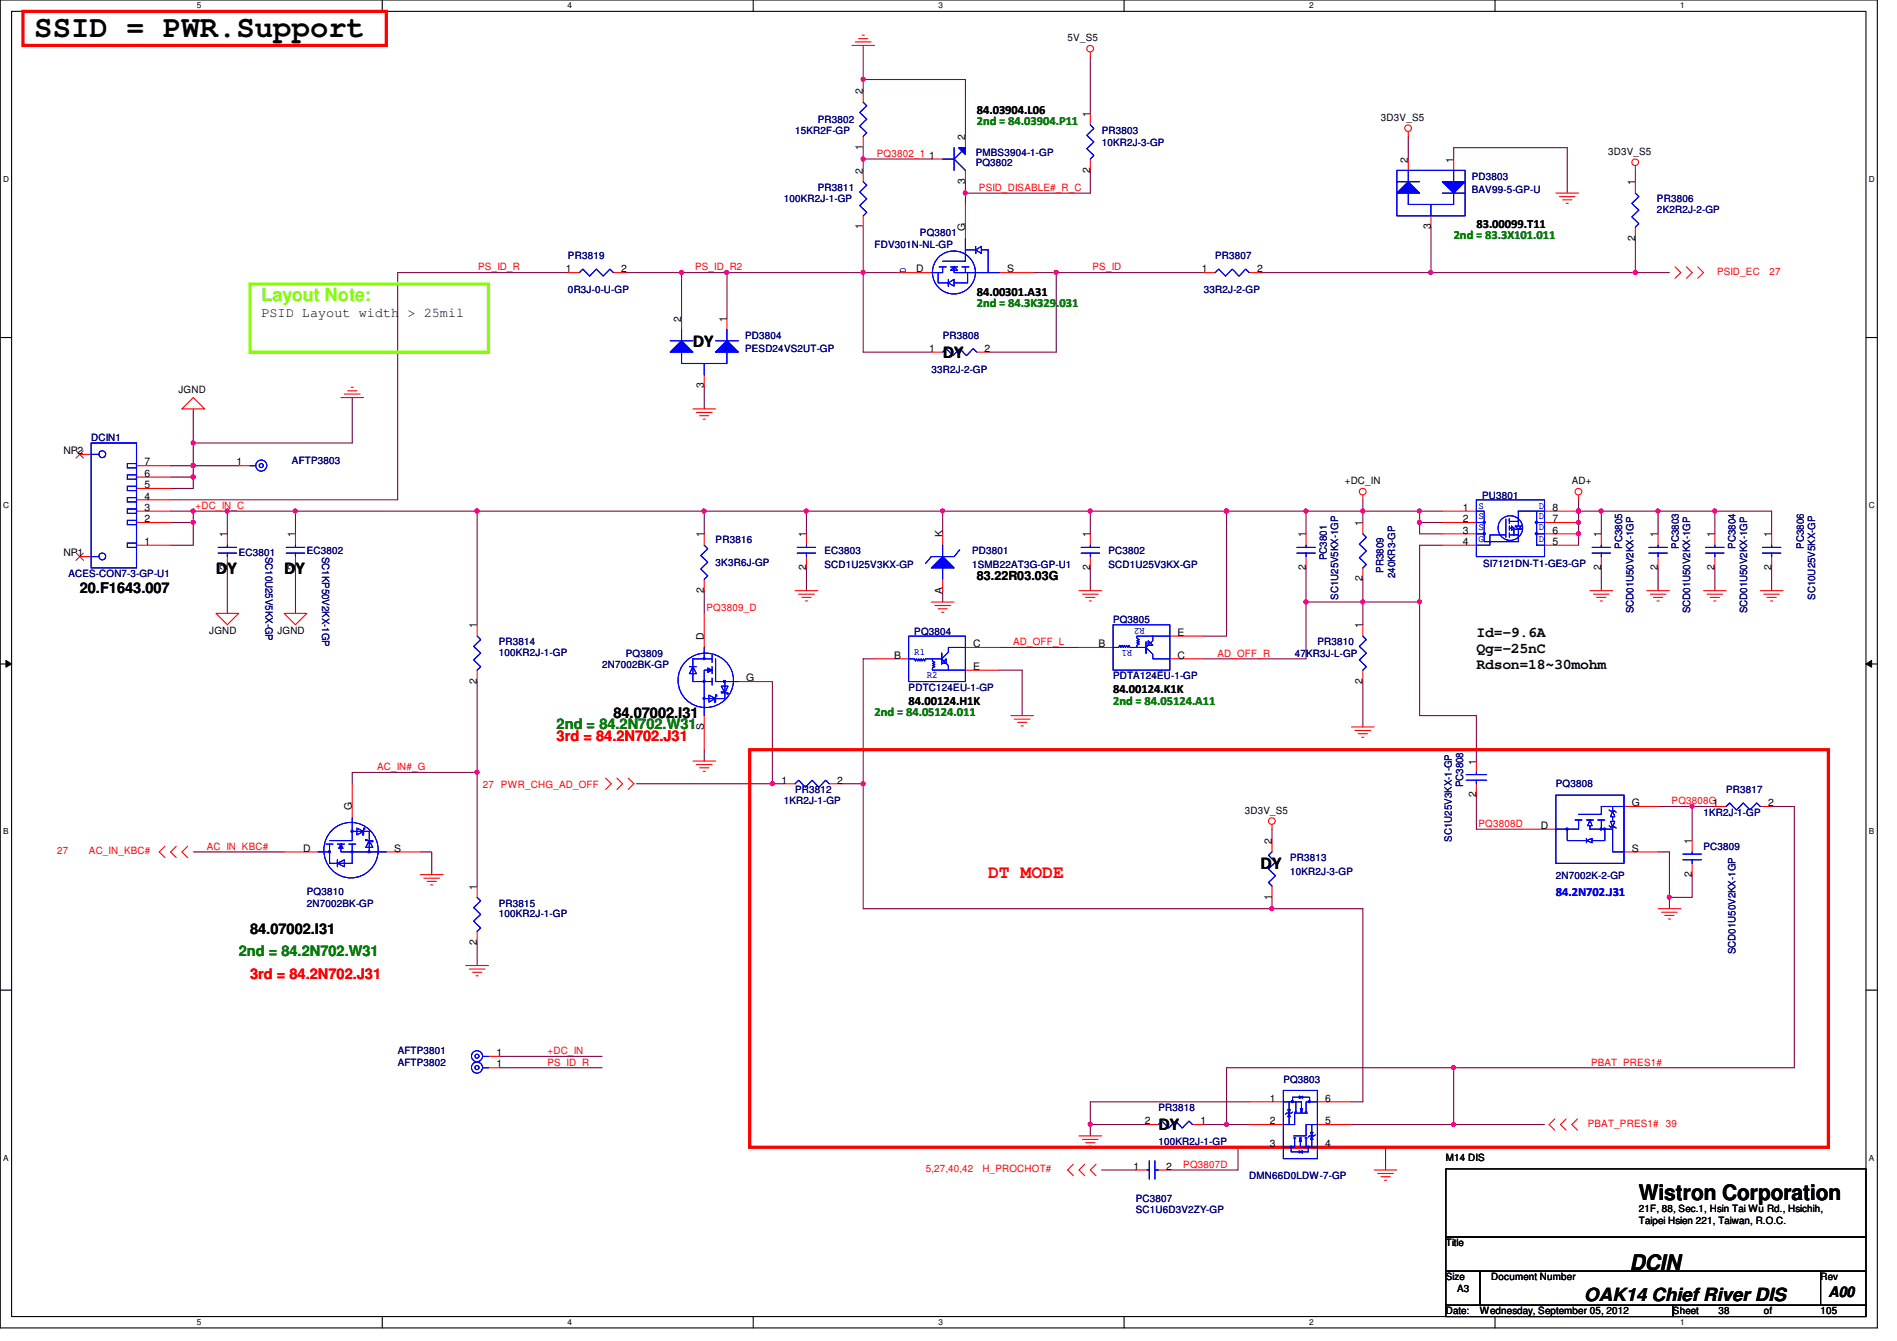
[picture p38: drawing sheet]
<svg xmlns="http://www.w3.org/2000/svg" width="297mm" height="210mm" viewBox="0 0 297 210" stroke-linecap="round" stroke-linejoin="round" font-family="sans-serif">
<defs><g id="words">
<text font-size="4.8" x="5.4" y="5.8">SSID = PWR.Support</text>
<g font-size="3.3">
<text x="256.6" y="187.9">Wistron Corporation</text>
<text x="255.2" y="198.8">DCIN</text>
</g>
<text font-size="2.8" fill="#80ff00" x="40.9" y="47.1">Layout Note:</text>
<g font-size="2.8">
<text x="108.5" y="54.3">DY</text>
<text x="147.6" y="56">DY</text>
<text x="33.8" y="89.8">DY</text>
<text x="44.5" y="89.8">DY</text>
<text x="197.4" y="136.1">DY</text>
<text x="181.4" y="177">DY</text>
<text x="248.1" y="203.7">OAK14 Chief River DIS</text>
</g>
<text font-size="2.8" fill="#f00" x="154.7" y="137.5">DT MODE</text>
<g font-size="2.3">
<text x="12.5" y="92.8">20.F1643.007</text>
<text x="231.2" y="99.7">Id=-9.6A</text>
<text x="231.2" y="102.2">Qg=-25nC</text>
<text x="231.2" y="104.7">Rdson=18~30mohm</text>
<text x="96.1" y="112.4">84.07002.I31</text>
<text x="39.2" y="146.1">84.07002.I31</text>
<text x="286.3" y="203">A00</text>
</g>
<g font-size="2.3" fill="#008000">
<text x="87.2" y="114.1">2nd = 84.2N702.W31</text>
<text x="37.4" y="149.7">2nd = 84.2N702.W31</text>
</g>
<g font-size="2.3" fill="#f00">
<text x="87.2" y="115.9">3rd = 84.2N702.J31</text>
<text x="39.2" y="153.2">3rd = 84.2N702.J31</text>
</g>
<text font-size="2.1" x="40.9" y="49.7">PSID Layout width &gt; 25mil</text>
<g font-size="1.9">
<text x="152.9" y="17.9">84.03904.L06</text>
<text x="231.2" y="35.6">83.00099.T11</text>
<text x="152.9" y="46.3">84.00301.A31</text>
<text x="152.9" y="90.7">83.22R03.03G</text>
<text x="142.3" y="110.3">84.00124.H1K</text>
<text x="174.3" y="108.5">84.00124.K1K</text>
</g>
<g font-size="1.9" fill="#008000">
<text x="152.9" y="19.6">2nd = 84.03904.P11</text>
<text x="227.6" y="37.4">2nd = 83.3X101.011</text>
<text x="152.9" y="48.1">2nd = 84.3K329.031</text>
<text x="136.9" y="112.1">2nd = 84.05124.011</text>
<text x="174.3" y="110.3">2nd = 84.05124.A11</text>
</g>
<text font-size="1.9" fill="#00f" x="243.6" y="140.2">84.2N702.J31</text>
<g font-size="1.6">
<text x="167.2" y="6.4">5V_S5</text>
<text x="135.1" y="14.8" transform="rotate(-90 135.1 14.8)">2</text>
<text x="135.1" y="23.5" transform="rotate(-90 135.1 23.5)">1</text>
<text x="151.1" y="21.9" transform="rotate(-90 151.1 21.9)">2</text>
<text x="170.7" y="18.3" transform="rotate(-90 170.7 18.3)">1</text>
<text x="216.2" y="18.9">3D3V_S5</text>
<text x="135.1" y="27.2" transform="rotate(-90 135.1 27.2)">2</text>
<text x="145.5" y="24.8">1</text>
<text x="151.1" y="28.8" transform="rotate(-90 151.1 28.8)">3</text>
<text x="170.7" y="27" transform="rotate(-90 170.7 27)">2</text>
<text x="220.5" y="25.4" transform="rotate(-90 220.5 25.4)">2</text>
<text x="227.6" y="25.4" transform="rotate(-90 227.6 25.4)">1</text>
<text x="251.8" y="24.2">3D3V_S5</text>
<text x="256" y="29" transform="rotate(-90 256 29)">1</text>
<text x="135.1" y="35.9" transform="rotate(-90 135.1 35.9)">1</text>
<text x="224" y="35.9" transform="rotate(-90 224 35.9)">3</text>
<text x="151.1" y="36.1" transform="rotate(-90 151.1 36.1)">G</text>
<text x="256" y="37.7" transform="rotate(-90 256 37.7)">2</text>
<text x="88.6" y="42.6">1</text>
<text x="97.3" y="42.6">2</text>
<text x="143.5" y="42.6">D</text>
<text x="157.7" y="42.6">S</text>
<text x="188.2" y="42.6">1</text>
<text x="196.8" y="42.6">2</text>
<text x="106.7" y="50.3" transform="rotate(-90 106.7 50.3)">2</text>
<text x="113.8" y="50.3" transform="rotate(-90 113.8 50.3)">1</text>
<text x="145.5" y="55.1">1</text>
<text x="154.2" y="55.1">2</text>
<text x="27.9" y="61.6">JGND</text>
<text x="110.2" y="60.8" transform="rotate(-90 110.2 60.8)">3</text>
<text x="9.9" y="71.1">NP2</text>
<text x="22.6" y="76.4">5</text>
<text x="22.6" y="74.6">6</text>
<text x="22.6" y="72.9">7</text>
<text x="37" y="72.9">1</text>
<text x="210.6" y="75.8">+DC_IN</text>
<text x="246.1" y="75.8">AD+</text>
<text x="22.6" y="81.7">2</text>
<text x="22.6" y="80">3</text>
<text x="22.6" y="78.2">4</text>
<text x="213.4" y="82.3" transform="rotate(-90 213.4 82.3)">1</text>
<text x="229.1" y="80">1</text>
<text x="229.1" y="81.7">2</text>
<text x="229.1" y="83.5">3</text>
<text x="243.1" y="83.5">6</text>
<text x="243.1" y="81.7">7</text>
<text x="243.1" y="80">8</text>
<text x="9.9" y="87.1">NP1</text>
<text x="22.6" y="85.3">1</text>
<text x="35.6" y="89.2" transform="rotate(-90 35.6 89.2)">2</text>
<text x="35.6" y="84.1" transform="rotate(-90 35.6 84.1)">1</text>
<text x="46.2" y="89.2" transform="rotate(-90 46.2 89.2)">2</text>
<text x="46.2" y="84.1" transform="rotate(-90 46.2 84.1)">1</text>
<text x="110.2" y="84.1" transform="rotate(-90 110.2 84.1)">1</text>
<text x="126.2" y="89.2" transform="rotate(-90 126.2 89.2)">2</text>
<text x="126.2" y="84.1" transform="rotate(-90 126.2 84.1)">1</text>
<text x="147.6" y="84.1" transform="rotate(-90 147.6 84.1)">K</text>
<text x="170.7" y="89.2" transform="rotate(-90 170.7 89.2)">2</text>
<text x="170.7" y="84.1" transform="rotate(-90 170.7 84.1)">1</text>
<text x="204.5" y="89.2" transform="rotate(-90 204.5 89.2)">2</text>
<text x="204.5" y="84.1" transform="rotate(-90 204.5 84.1)">1</text>
<text x="229.1" y="85.3">4</text>
<text x="243.1" y="85.3">5</text>
<text x="250.7" y="89.2" transform="rotate(-90 250.7 89.2)">2</text>
<text x="250.7" y="84.1" transform="rotate(-90 250.7 84.1)">1</text>
<text x="259.6" y="89.2" transform="rotate(-90 259.6 89.2)">2</text>
<text x="259.6" y="84.1" transform="rotate(-90 259.6 84.1)">1</text>
<text x="268.5" y="89.2" transform="rotate(-90 268.5 89.2)">2</text>
<text x="268.5" y="84.1" transform="rotate(-90 268.5 84.1)">1</text>
<text x="277.4" y="89.2" transform="rotate(-90 277.4 89.2)">2</text>
<text x="277.4" y="84.1" transform="rotate(-90 277.4 84.1)">1</text>
<text x="110.2" y="92.8" transform="rotate(-90 110.2 92.8)">2</text>
<text x="147.6" y="93" transform="rotate(-90 147.6 93)">A</text>
<text x="213.4" y="91" transform="rotate(-90 213.4 91)">2</text>
<text x="32.8" y="99.2">JGND</text>
<text x="43.4" y="99.2">JGND</text>
<text x="74.7" y="98.3" transform="rotate(-90 74.7 98.3)">1</text>
<text x="110.2" y="100.1" transform="rotate(-90 110.2 100.1)">D</text>
<text x="152.4" y="101.3">C</text>
<text x="172" y="101.3">B</text>
<text x="184.4" y="99.5">E</text>
<text x="213.4" y="98.3" transform="rotate(-90 213.4 98.3)">1</text>
<text x="74.7" y="107" transform="rotate(-90 74.7 107)">2</text>
<text x="116.8" y="106.6">G</text>
<text x="140" y="103.1">B</text>
<text x="152.4" y="104.9">E</text>
<text x="184.4" y="103.1">C</text>
<text x="213.4" y="107" transform="rotate(-90 213.4 107)">2</text>
<text x="110.2" y="114.3" transform="rotate(-90 110.2 114.3)">S</text>
<text x="231.1" y="119.7" transform="rotate(-90 231.1 119.7)">1</text>
<text x="122.4" y="122.6">1</text>
<text x="131.1" y="122.6">2</text>
<text x="231.1" y="124.8" transform="rotate(-90 231.1 124.8)">2</text>
<text x="55.1" y="126.8" transform="rotate(-90 55.1 126.8)">G</text>
<text x="194.9" y="127.3">3D3V_S5</text>
<text x="241.3" y="129.8">D</text>
<text x="255.5" y="126.2">G</text>
<text x="276.9" y="126.2">2</text>
<text x="47.5" y="133.3">D</text>
<text x="61.7" y="133.3">S</text>
<text x="199.1" y="132.1" transform="rotate(-90 199.1 132.1)">2</text>
<text x="255.5" y="133.3">S</text>
<text x="264.9" y="137.2" transform="rotate(-90 264.9 137.2)">2</text>
<text x="264.9" y="132.1" transform="rotate(-90 264.9 132.1)">1</text>
<text x="74.7" y="139.2" transform="rotate(-90 74.7 139.2)">1</text>
<text x="199.1" y="140.8" transform="rotate(-90 199.1 140.8)">1</text>
<text x="74.7" y="147.9" transform="rotate(-90 74.7 147.9)">2</text>
<text x="77.7" y="165.3">1</text>
<text x="77.7" y="167.1">1</text>
<text x="198.8" y="172.4">1</text>
<text x="207.5" y="172.4">6</text>
<text x="179.3" y="176">2</text>
<text x="188" y="176">1</text>
<text x="198.8" y="176">2</text>
<text x="198.8" y="179.5">3</text>
<text x="207.5" y="179.5">4</text>
<text x="207.5" y="176">5</text>
<text x="177.5" y="183.1">1</text>
<text x="182.6" y="183.1">2</text>
<text x="226.4" y="181.7">M14 DIS</text>
<text x="256.6" y="189.7">21F, 88, Sec.1, Hsin Tai Wu Rd., Hsichih,</text>
<text x="256.6" y="191.6">Taipei Hsien 221, Taiwan, R.O.C.</text>
<text x="226.4" y="195.1">Title</text>
<text x="226.4" y="200.4">Size</text>
<text x="228.2" y="202.2">A3</text>
<text x="233.5" y="200.4">Document Number</text>
<text x="285.1" y="200.4">Rev</text>
<text x="226.4" y="205.7">Date:</text>
<text x="231.7" y="205.7">Wednesday, September 05, 2012</text>
<text x="262" y="205.7">Sheet</text>
<text x="269.1" y="205.7">38</text>
<text x="276.2" y="205.7">of</text>
<text x="285.1" y="205.7">105</text>
</g>
<g font-size="1.6" fill="#000080">
<text x="124.5" y="21">15KR2F-GP</text>
<text x="128.1" y="19.2">PR3802</text>
<text x="172.5" y="21">PR3803</text>
<text x="172.5" y="22.8">10KR2J-3-GP</text>
<text x="128.1" y="29.9">PR3811</text>
<text x="152.8" y="26">PQ3802</text>
<text x="152.8" y="24.4">PMBS3904-1-GP</text>
<text x="230.5" y="28.1">PD3803</text>
<text x="122.7" y="31.7">100KR2J-1-GP</text>
<text x="230.5" y="30.2">BAV99-5-GP-U</text>
<text x="259.5" y="31.7">PR3806</text>
<text x="259.5" y="33.3">2K2R2J-2-GP</text>
<text x="88.9" y="40.6">PR3819</text>
<text x="136.9" y="38.8">FDV301N-NL-GP</text>
<text x="144.1" y="37">PQ3801</text>
<text x="190.3" y="40.6">PR3807</text>
<text x="88.9" y="45.9">0R3J-0-U-GP</text>
<text x="188.5" y="45.9">33R2J-2-GP</text>
<text x="116.7" y="53">PD3804</text>
<text x="147.6" y="53">PR3808</text>
<text x="116.7" y="55.1">PESD24VS2UT-GP</text>
<text x="145.8" y="58.3">33R2J-2-GP</text>
<text x="14.3" y="69">DCIN1</text>
<text x="45.7" y="72.6">AFTP3803</text>
<text x="232.1" y="78.1">PU3801</text>
<text x="37.4" y="87">EC3801</text>
<text x="41.6" y="87.1" transform="rotate(90 41.6 87.1)">SC10U25V5KX-GP</text>
<text x="48" y="86.8">EC3802</text>
<text x="50.5" y="87.1" transform="rotate(90 50.5 87.1)">SC1KP50V2KX-1GP</text>
<text x="112.1" y="85">PR3816</text>
<text x="112.1" y="88.6">3K3R6J-GP</text>
<text x="129.1" y="86.8">EC3803</text>
<text x="129.1" y="88.9">SCD1U25V3KX-GP</text>
<text x="152.2" y="86.8">PD3801</text>
<text x="152.2" y="88.9">1SMB22AT3G-GP-U1</text>
<text x="173.6" y="86.8">PC3802</text>
<text x="173.6" y="88.9">SCD1U25V3KX-GP</text>
<text x="207.8" y="87.7" transform="rotate(-90 207.8 87.7)">PC3801</text>
<text x="216.7" y="89.6" transform="rotate(-90 216.7 89.6)">PR3809</text>
<text x="232.2" y="88.7">SI7121DN-T1-GE3-GP</text>
<text x="254" y="85.9" transform="rotate(-90 254 85.9)">PC3805</text>
<text x="262.9" y="85.9" transform="rotate(-90 262.9 85.9)">PC3803</text>
<text x="271.8" y="85.9" transform="rotate(-90 271.8 85.9)">PC3804</text>
<text x="282.4" y="85.9" transform="rotate(-90 282.4 85.9)">PC3806</text>
<text x="10.7" y="90.3">ACES-CON7-3-GP-U1</text>
<text x="209.5" y="93.9" transform="rotate(-90 209.5 93.9)">SC1U25V5KX-1GP</text>
<text x="218.4" y="90.5" transform="rotate(-90 218.4 90.5)">240KR3-GP</text>
<text x="284.2" y="93.9" transform="rotate(-90 284.2 93.9)">SC10U25V5KX-GP</text>
<text x="78.1" y="101">PR3814</text>
<text x="143.2" y="99.4">PQ3804</text>
<text x="174.3" y="97.5">PQ3805</text>
<text x="206.3" y="101">PR3810</text>
<text x="255.8" y="96" transform="rotate(-90 255.8 96)">SCD01U50V2KX-1GP</text>
<text x="264.7" y="96" transform="rotate(-90 264.7 96)">SCD01U50V2KX-1GP</text>
<text x="273.6" y="96" transform="rotate(-90 273.6 96)">SCD01U50V2KX-1GP</text>
<text x="78.1" y="102.6">100KR2J-1-GP</text>
<text x="94.3" y="104.6">2N7002BK-GP</text>
<text x="98" y="102.8">PQ3809</text>
<text x="174.3" y="106.3">PDTA124EU-1-GP</text>
<text x="202.7" y="102.8">47KR3J-L-GP</text>
<text x="142.3" y="108.1">PDTC124EU-1-GP</text>
<text x="122.7" y="125.9">1KR2J-1-GP</text>
<text x="124.5" y="124.1">PR3812</text>
<text x="229.1" y="123.2" transform="rotate(-90 229.1 123.2)">PC3808</text>
<text x="243.6" y="123.2">PQ3808</text>
<text x="270.3" y="124.1">PR3817</text>
<text x="227.3" y="131.7" transform="rotate(-90 227.3 131.7)">SC1U25V3KX-1-GP</text>
<text x="266.7" y="127.7">1KR2J-1-GP</text>
<text x="202" y="134.8">PR3813</text>
<text x="202" y="136.9">10KR2J-3-GP</text>
<text x="243.6" y="137.6">2N7002K-2-GP</text>
<text x="266.7" y="133">PC3809</text>
<text x="48" y="140.1">PQ3810</text>
<text x="48" y="141.9">2N7002BK-GP</text>
<text x="78.1" y="141.9">PR3815</text>
<text x="78.1" y="143.5">100KR2J-1-GP</text>
<text x="271.8" y="149.4" transform="rotate(-90 271.8 149.4)">SCD01U50V2KX-1GP</text>
<text x="62.3" y="165">AFTP3801</text>
<text x="62.3" y="166.8">AFTP3802</text>
<text x="181.4" y="173.9">PR3818</text>
<text x="201" y="169.5">PQ3803</text>
<text x="181.4" y="179.2">100KR2J-1-GP</text>
<text x="195.6" y="184.6">DMN66D0LDW-7-GP</text>
<text x="177.8" y="188.1">PC3807</text>
<text x="177.8" y="189.9">SC1U6D3V2ZY-GP</text>
</g>
<g font-size="1.6" fill="#f00">
<text x="137.3" y="24.6">PQ3802_1</text>
<text x="153.3" y="29.9">PSID_DISABLE#_R_C</text>
<text x="74.9" y="42.3">PS_ID_R</text>
<text x="108.8" y="42.3">PS_ID_R2</text>
<text x="171.1" y="42.3">PS_ID</text>
<text x="268.9" y="43.1">PSID_EC</text>
<text x="277.1" y="43.1">27</text>
<text x="30.6" y="79.7">+DC_IN_C</text>
<text x="110.6" y="95.7">PQ3809_D</text>
<text x="158.6" y="101">AD_OFF_L</text>
<text x="190.6" y="102.8">AD_OFF_R</text>
<text x="59.1" y="120.6">AC_IN#_G</text>
<text x="75.6" y="123.4">27 PWR_CHG_AD_OFF</text>
<text x="261.7" y="125.9">PQ3808G1</text>
<text x="231.5" y="129.5">PQ3808D</text>
<text x="8.9" y="133.7">27</text>
<text x="13.9" y="133.7">AC_IN_KBC#</text>
<text x="32.4" y="133">AC_IN_KBC#</text>
<text x="85.7" y="166.8">PS_ID_R</text>
<text x="85.7" y="165">+DC_IN</text>
<text x="249.1" y="166.8">PBAT_PRES1#</text>
<text x="248.6" y="176.4">PBAT_PRES1#</text>
<text x="260.9" y="176.4">39</text>
<text x="144.9" y="183.5">5,27,40,42</text>
<text x="153.8" y="183.5">H_PROCHOT#</text>
<text x="185.3" y="182.8">PQ3807D</text>
</g>
<g font-size="1.6" fill="#00f">
<text x="141.9" y="42.7" transform="rotate(-90 141.9 42.7)">D</text>
<text x="231.5" y="79.6">S</text>
<text x="231.5" y="81.2">S</text>
<text x="231.5" y="83">S</text>
<text x="241" y="83">D</text>
<text x="241" y="81.2">D</text>
<text x="241" y="79.6">D</text>
<text x="231.5" y="84.8">G</text>
<text x="241" y="84.8">D</text>
<text x="177.3" y="101.8" transform="rotate(180 177.3 101.8)">R1</text>
<text x="179.3" y="98.3" transform="rotate(180 179.3 98.3)">R2</text>
<text x="143.2" y="102.6">R1</text>
<text x="145.1" y="106.1">R2</text>
</g>
<g font-size="1.3">
<text x="30.8" y="1.3">5</text>
<text x="88.9" y="1.3">4</text>
<text x="146.9" y="1.3">3</text>
<text x="205" y="1.3">2</text>
<text x="263.1" y="1.3">1</text>
<text x=".5" y="28.4">D</text>
<text x="292.6" y="28.4">D</text>
<text x=".5" y="79.5">C</text>
<text x="292.6" y="79.5">C</text>
<text x=".5" y="130.6">B</text>
<text x="292.6" y="130.6">B</text>
<text x=".5" y="181.7">A</text>
<text x="292.6" y="181.7">A</text>
<text x="30.8" y="207.4">5</text>
<text x="88.9" y="207.4">4</text>
<text x="146.9" y="207.4">3</text>
<text x="205" y="207.4">2</text>
<text x="263.1" y="207.4">1</text>
</g>
</g></defs>
<path d="M0 0h294v207.9h-294zM1.8 1.8h290.4v204.3h-290.4z" fill="none" stroke="#000" stroke-width=".17"/>
<g fill="#fff">
<path d="M30.8 .2h.7v1.4h-.7z"/>
<path d="M30.8 206.2h.7v1.4h-.7z"/>
</g>
<path d="M59.9 0v1.8M59.9 206.1v1.8" fill="none" stroke="#000" stroke-width=".17"/>
<g fill="#fff">
<path d="M88.9 .2h.6v1.4h-.6z"/>
<path d="M88.9 206.2h.6v1.4h-.6z"/>
</g>
<path d="M117.9 0v1.8M117.9 206.1v1.8" fill="none" stroke="#000" stroke-width=".17"/>
<g fill="#fff">
<path d="M146.9 .2h.7v1.4h-.7z"/>
<path d="M146.9 206.2h.7v1.4h-.7z"/>
</g>
<path d="M176 0v1.8M176 206.1v1.8" fill="none" stroke="#000" stroke-width=".17"/>
<g fill="#fff">
<path d="M205 .2h.7v1.4h-.7z"/>
<path d="M205 206.2h.7v1.4h-.7z"/>
</g>
<path d="M234.1 0v1.8M234.1 206.1v1.8" fill="none" stroke="#000" stroke-width=".17"/>
<g fill="#fff">
<path d="M263.1 .2h.7v1.4h-.7z"/>
<path d="M263.1 206.2h.7v1.4h-.7z"/>
<path d="M.5 27.3h.9v1.4h-.9z"/>
<path d="M292.6 27.3h.9v1.4h-.9z"/>
<path d="M.5 78.4h.9v1.4h-.9z"/>
<path d="M292.6 78.4h.9v1.4h-.9z"/>
</g>
<path d="M0 52.8h1.8M292.2 52.8h1.8" fill="none" stroke="#000" stroke-width=".17"/>
<g fill="#fff">
<path d="M.5 129.5h.8v1.4h-.8z"/>
<path d="M292.6 129.5h.9v1.4h-.9z"/>
</g>
<path d="M0 103.9h1.8M292.2 103.9h1.8" fill="none" stroke="#000" stroke-width=".17"/>
<path d="M.9 103.4l.9 .5-.9 .5zM292.2 103.9l.9-.5v1z" fill="#000"/>
<path d="M.9 103.4l.9 .5-.9 .5zM292.2 103.9l.9-.5v1z" fill="none" stroke="#000" stroke-width=".16"/>
<g fill="#fff">
<path d="M.5 180.5h.8v1.4h-.8z"/>
<path d="M292.6 180.5h.9v1.4h-.9z"/>
</g>
<path d="M0 155h1.8M292.2 155h1.8" fill="none" stroke="#000" stroke-width=".17"/>
<path d="M170.7 8.9v8.9M170.7 30.2h-19.5v1.8M62.3 42.7h26.6M277.4 80v3.6M277.4 88.9v3.6" fill="none" stroke="#800040" stroke-width=".17"/>
<circle cx="151.1" cy="30.2" r=".32" fill="#f0f"/>
<circle cx="151.1" cy="30.2" r=".32" fill="none" stroke="#f0f" stroke-width=".17"/>
<path d="M135.2 7.1v5.3M135.2 12.4v1.8M135.2 12.4h16v8.9M135.2 24.9v1.8M135.2 35.6v7.1h5.3M224.1 35.6v7.1h-26.7M256.1 37.3v5.4M256.1 26.7v1.7M135.2 55.1h10.6" fill="none" stroke="#800040" stroke-width=".17"/>
<circle cx="135.1" cy="12.4" r=".32" fill="#f0f"/>
<circle cx="135.1" cy="12.4" r=".32" fill="none" stroke="#f0f" stroke-width=".17"/>
<path d="M135.2 24.9h10.6M154.7 55.1h10.7M161.8 42.7h26.7" fill="none" stroke="#800040" stroke-width=".17"/>
<circle cx="135.1" cy="24.9" r=".32" fill="#f0f"/>
<circle cx="135.1" cy="24.9" r=".32" fill="none" stroke="#f0f" stroke-width=".17"/>
<path d="M170.7 26.7v3.5M165.4 42.7v12.4" fill="none" stroke="#800040" stroke-width=".17"/>
<circle cx="165.4" cy="42.6" r=".32" fill="#f0f"/>
<circle cx="165.4" cy="42.6" r=".32" fill="none" stroke="#f0f" stroke-width=".17"/>
<path d="M224.1 42.7h32" fill="none" stroke="#800040" stroke-width=".17"/>
<circle cx="224" cy="42.6" r=".32" fill="#f0f"/>
<circle cx="224" cy="42.6" r=".32" fill="none" stroke="#f0f" stroke-width=".17"/>
<path d="M256.1 42.7h5.3" fill="none" stroke="#800040" stroke-width=".17"/>
<circle cx="256" cy="42.6" r=".32" fill="#f0f"/>
<circle cx="256" cy="42.6" r=".32" fill="none" stroke="#f0f" stroke-width=".17"/>
<path d="M135.2 23.1v1.8M170.7 80h21.4" fill="none" stroke="#800040" stroke-width=".17"/>
<circle cx="170.7" cy="80" r=".32" fill="#f0f"/>
<circle cx="170.7" cy="80" r=".32" fill="none" stroke="#f0f" stroke-width=".17"/>
<path d="M259.6 80h8.9" fill="none" stroke="#800040" stroke-width=".17"/>
<circle cx="259.6" cy="80" r=".32" fill="#f0f"/>
<circle cx="259.6" cy="80" r=".32" fill="none" stroke="#f0f" stroke-width=".17"/>
<path d="M204.5 88.9v5.3h8.9M213.4 90.7v3.5M213.4 94.2v3.6M247.2 81.8v1.8M259.6 80v3.6M259.6 88.9v3.6M268.5 80v3.6M268.5 88.9v3.6" fill="none" stroke="#800040" stroke-width=".17"/>
<circle cx="247.2" cy="81.8" r=".32" fill="#f0f"/>
<circle cx="247.2" cy="81.8" r=".32" fill="none" stroke="#f0f" stroke-width=".17"/>
<path d="M247.2 83.6v1.7" fill="none" stroke="#800040" stroke-width=".17"/>
<circle cx="247.2" cy="83.5" r=".32" fill="#f0f"/>
<circle cx="247.2" cy="83.5" r=".32" fill="none" stroke="#f0f" stroke-width=".17"/>
<path d="M213.4 94.2h8.9" fill="none" stroke="#800040" stroke-width=".17"/>
<circle cx="213.4" cy="94.2" r=".32" fill="#f0f"/>
<circle cx="213.4" cy="94.2" r=".32" fill="none" stroke="#f0f" stroke-width=".17"/>
<path d="M222.3 83.6h3.5M247.2 80h3.5" fill="none" stroke="#800040" stroke-width=".17"/>
<circle cx="247.2" cy="80" r=".32" fill="#f0f"/>
<circle cx="247.2" cy="80" r=".32" fill="none" stroke="#f0f" stroke-width=".17"/>
<path d="M192.1 80h12.4" fill="none" stroke="#800040" stroke-width=".17"/>
<circle cx="192" cy="80" r=".32" fill="#f0f"/>
<circle cx="192" cy="80" r=".32" fill="none" stroke="#f0f" stroke-width=".17"/>
<path d="M204.5 80v3.6M222.3 81.8v1.8" fill="none" stroke="#800040" stroke-width=".17"/>
<circle cx="222.3" cy="81.8" r=".32" fill="#f0f"/>
<circle cx="222.3" cy="81.8" r=".32" fill="none" stroke="#f0f" stroke-width=".17"/>
<path d="M213.4 78.2v1.8h8.9M247.2 78.2v1.8M170.7 88.9v3.6M222.3 81.8h3.5M250.7 80h8.9" fill="none" stroke="#800040" stroke-width=".17"/>
<circle cx="250.7" cy="80" r=".32" fill="#f0f"/>
<circle cx="250.7" cy="80" r=".32" fill="none" stroke="#f0f" stroke-width=".17"/>
<path d="M204.5 80h8.9v1.8M222.3 85.3h3.5M250.7 80v3.6M250.7 88.9v3.6" fill="none" stroke="#800040" stroke-width=".17"/>
<circle cx="213.4" cy="80" r=".32" fill="#f0f"/>
<circle cx="213.4" cy="80" r=".32" fill="none" stroke="#f0f" stroke-width=".17"/>
<circle cx="204.5" cy="80" r=".32" fill="#f0f"/>
<circle cx="204.5" cy="80" r=".32" fill="none" stroke="#f0f" stroke-width=".17"/>
<path d="M268.5 80h8.9" fill="none" stroke="#800040" stroke-width=".17"/>
<circle cx="268.5" cy="80" r=".32" fill="#f0f"/>
<circle cx="268.5" cy="80" r=".32" fill="none" stroke="#f0f" stroke-width=".17"/>
<path d="M247.2 80v1.8" fill="none" stroke="#800040" stroke-width=".17"/>
<circle cx="247.2" cy="80" r=".32" fill="#f0f"/>
<circle cx="247.2" cy="80" r=".32" fill="none" stroke="#f0f" stroke-width=".17"/>
<path d="M225.8 80h-3.5v1.8" fill="none" stroke="#800040" stroke-width=".17"/>
<circle cx="222.3" cy="81.8" r=".32" fill="#f0f"/>
<circle cx="222.3" cy="81.8" r=".32" fill="none" stroke="#f0f" stroke-width=".17"/>
<circle cx="222.3" cy="80" r=".32" fill="#f0f"/>
<circle cx="222.3" cy="80" r=".32" fill="none" stroke="#f0f" stroke-width=".17"/>
<path d="M220.5 21.3v3.6M227.6 24.9v-1.8h17.8v7.1M97.8 42.7h8.9v7.1M113.8 42.7h21.4M126.3 80h21.3v3.6M147.6 92.5v1.7M213.4 106.7v7.1" fill="none" stroke="#800040" stroke-width=".17"/>
<circle cx="126.3" cy="80" r=".32" fill="#f0f"/>
<circle cx="126.3" cy="80" r=".32" fill="none" stroke="#f0f" stroke-width=".17"/>
<path d="M106.7 42.7h7.1" fill="none" stroke="#800040" stroke-width=".17"/>
<circle cx="106.7" cy="42.6" r=".32" fill="#f0f"/>
<circle cx="106.7" cy="42.6" r=".32" fill="none" stroke="#f0f" stroke-width=".17"/>
<path d="M113.8 42.7v7.1" fill="none" stroke="#800040" stroke-width=".17"/>
<circle cx="113.8" cy="42.6" r=".32" fill="#f0f"/>
<circle cx="113.8" cy="42.6" r=".32" fill="none" stroke="#f0f" stroke-width=".17"/>
<path d="M192.1 80v19.6h-3.6M156.5 104.9h3.6v7.1M156.5 101.3h12.4M188.5 103.1h16" fill="none" stroke="#800040" stroke-width=".17"/>
<circle cx="192" cy="80" r=".32" fill="#f0f"/>
<circle cx="192" cy="80" r=".32" fill="none" stroke="#f0f" stroke-width=".17"/>
<path d="M204.5 94.2v8.9" fill="none" stroke="#800040" stroke-width=".17"/>
<circle cx="204.5" cy="94.2" r=".32" fill="#f0f"/>
<circle cx="204.5" cy="94.2" r=".32" fill="none" stroke="#f0f" stroke-width=".17"/>
<path d="M222.3 94.2v17.8" fill="none" stroke="#800040" stroke-width=".17"/>
<circle cx="222.3" cy="94.2" r=".32" fill="#f0f"/>
<circle cx="222.3" cy="94.2" r=".32" fill="none" stroke="#f0f" stroke-width=".17"/>
<path d="M136.9 103.1h-1.7v19.6" fill="none" stroke="#800040" stroke-width=".17"/>
<circle cx="135.1" cy="122.7" r=".32" fill="#f0f"/>
<circle cx="135.1" cy="122.7" r=".32" fill="none" stroke="#f0f" stroke-width=".17"/>
<path d="M74.7 80h35.6v3.6M110.3 92.5v3.5" fill="none" stroke="#800040" stroke-width=".17"/>
<circle cx="74.7" cy="80" r=".32" fill="#f0f"/>
<circle cx="74.7" cy="80" r=".32" fill="none" stroke="#f0f" stroke-width=".17"/>
<path d="M74.7 106.7v14.2M55.2 120.9h19.5M74.7 120.9v17.8M74.7 147.6v3.5" fill="none" stroke="#800040" stroke-width=".17"/>
<circle cx="74.7" cy="120.9" r=".32" fill="#f0f"/>
<circle cx="74.7" cy="120.9" r=".32" fill="none" stroke="#f0f" stroke-width=".17"/>
<path d="M151.2 28.4v1.8M62.3 42.7v35.5h-35.6M120.9 106.7v16h-21.3" fill="none" stroke="#800040" stroke-width=".17"/>
<circle cx="120.9" cy="122.7" r=".32" fill="#f0f"/>
<circle cx="120.9" cy="122.7" r=".32" fill="none" stroke="#f0f" stroke-width=".17"/>
<path d="M30.3 72.9v1.8M110.3 117.3v1.8M30.3 133.3h14.2M55.2 120.9v1.8M65.8 133.3h1.8v3.6" fill="none" stroke="#800040" stroke-width=".17"/>
<circle cx="30.2" cy="74.6" r=".32" fill="#f0f"/>
<circle cx="30.2" cy="74.6" r=".32" fill="none" stroke="#f0f" stroke-width=".17"/>
<circle cx="30.2" cy="72.9" r=".32" fill="#f0f"/>
<circle cx="30.2" cy="72.9" r=".32" fill="none" stroke="#f0f" stroke-width=".17"/>
<path d="M26.7 74.7h3.6M30.3 72.9h7.1M78.3 167.1h16M78.3 165.4h16" fill="none" stroke="#800040" stroke-width=".17"/>
<circle cx="30.2" cy="72.9" r=".32" fill="#f0f"/>
<circle cx="30.2" cy="72.9" r=".32" fill="none" stroke="#f0f" stroke-width=".17"/>
<path d="M26.7 80h3.6v1.8h-3.6" fill="none" stroke="#800040" stroke-width=".17"/>
<circle cx="30.2" cy="81.8" r=".32" fill="#f0f"/>
<circle cx="30.2" cy="81.8" r=".32" fill="none" stroke="#f0f" stroke-width=".17"/>
<path d="M30.3 74.7v1.8h-3.6" fill="none" stroke="#800040" stroke-width=".17"/>
<circle cx="30.2" cy="74.6" r=".32" fill="#f0f"/>
<circle cx="30.2" cy="74.6" r=".32" fill="none" stroke="#f0f" stroke-width=".17"/>
<path d="M30.3 69.3v3.6" fill="none" stroke="#800040" stroke-width=".17"/>
<circle cx="30.2" cy="69.3" r=".32" fill="#f0f"/>
<circle cx="30.2" cy="69.3" r=".32" fill="none" stroke="#f0f" stroke-width=".17"/>
<path d="M199.2 129.8v1.8M231.2 124.5v5.3M259.6 133.3h1.8v7.2M259.6 126.2h5.4M277.4 126.2h3.6M261.4 140.5v1.7M261.4 140.5h3.6M227.6 176h14.2" fill="none" stroke="#800040" stroke-width=".17"/>
<circle cx="261.4" cy="140.4" r=".32" fill="#f0f"/>
<circle cx="261.4" cy="140.4" r=".32" fill="none" stroke="#f0f" stroke-width=".17"/>
<path d="M265 136.9v3.6M265 126.2v5.4" fill="none" stroke="#800040" stroke-width=".17"/>
<circle cx="264.9" cy="126.2" r=".32" fill="#f0f"/>
<circle cx="264.9" cy="126.2" r=".32" fill="none" stroke="#f0f" stroke-width=".17"/>
<path d="M265 126.2h3.5M227.6 167.1h53.4" fill="none" stroke="#800040" stroke-width=".17"/>
<circle cx="227.6" cy="167.1" r=".32" fill="#f0f"/>
<circle cx="227.6" cy="167.1" r=".32" fill="none" stroke="#f0f" stroke-width=".17"/>
<path d="M231.2 129.8h7.1M281 126.2v40.9M227.6 167.1v8.9h-16" fill="none" stroke="#800040" stroke-width=".17"/>
<circle cx="227.6" cy="176" r=".32" fill="#f0f"/>
<circle cx="227.6" cy="176" r=".32" fill="none" stroke="#f0f" stroke-width=".17"/>
<path d="M222.3 112h8.9v7.1M120.9 122.7h1.8M131.6 122.7h3.6M192.1 167.1h35.5M172.5 183.1h5.3M183.2 183.1h10.6" fill="none" stroke="#800040" stroke-width=".17"/>
<circle cx="227.6" cy="167.1" r=".32" fill="#f0f"/>
<circle cx="227.6" cy="167.1" r=".32" fill="none" stroke="#f0f" stroke-width=".17"/>
<path d="M135.2 122.7v19.5M199.2 142.2h14.2" fill="none" stroke="#800040" stroke-width=".17"/>
<circle cx="199.1" cy="142.2" r=".32" fill="#f0f"/>
<circle cx="199.1" cy="142.2" r=".32" fill="none" stroke="#f0f" stroke-width=".17"/>
<path d="M135.2 42.7v12.4M222.3 85.3v8.9M199.2 140.5v1.7h-64M213.4 142.2v30.3h-1.8M170.7 172.5h24.9M192.1 176h3.5M195.6 179.6h-1.8v3.5M211.6 179.6h5.4v3.5" fill="none" stroke="#800040" stroke-width=".17"/>
<circle cx="135.1" cy="42.6" r=".32" fill="#f0f"/>
<circle cx="135.1" cy="42.6" r=".32" fill="none" stroke="#f0f" stroke-width=".17"/>
<path d="M170.7 172.5v3.5h8.9" fill="none" stroke="#800040" stroke-width=".17"/>
<circle cx="170.7" cy="176" r=".32" fill="#f0f"/>
<circle cx="170.7" cy="176" r=".32" fill="none" stroke="#f0f" stroke-width=".17"/>
<path d="M192.1 167.1v8.9" fill="none" stroke="#800040" stroke-width=".17"/>
<circle cx="192" cy="176" r=".32" fill="#f0f"/>
<circle cx="192" cy="176" r=".32" fill="none" stroke="#f0f" stroke-width=".17"/>
<path d="M30.3 80h5.3M170.7 176v1.8M188.5 176h3.6" fill="none" stroke="#800040" stroke-width=".17"/>
<circle cx="30.2" cy="80" r=".32" fill="#f0f"/>
<circle cx="30.2" cy="80" r=".32" fill="none" stroke="#f0f" stroke-width=".17"/>
<circle cx="35.6" cy="80" r=".32" fill="#f0f"/>
<circle cx="35.6" cy="80" r=".32" fill="none" stroke="#f0f" stroke-width=".17"/>
<path d="M46.3 80h28.4" fill="none" stroke="#800040" stroke-width=".17"/>
<circle cx="74.7" cy="80" r=".32" fill="#f0f"/>
<circle cx="74.7" cy="80" r=".32" fill="none" stroke="#f0f" stroke-width=".17"/>
<path d="M26.7 72.9h3.6M35.6 83.6v-3.6h10.7v3.6" fill="none" stroke="#800040" stroke-width=".17"/>
<circle cx="46.2" cy="80" r=".32" fill="#f0f"/>
<circle cx="46.2" cy="80" r=".32" fill="none" stroke="#f0f" stroke-width=".17"/>
<path d="M55.2 62.2v7.1h-24.9v-5.3M35.6 88.9v7.1M46.3 88.9v7.1M74.7 80v17.8M110.3 80h16" fill="none" stroke="#800040" stroke-width=".17"/>
<circle cx="110.2" cy="80" r=".32" fill="#f0f"/>
<circle cx="110.2" cy="80" r=".32" fill="none" stroke="#f0f" stroke-width=".17"/>
<path d="M110.3 60.5v3.5M126.3 88.9v3.6M126.3 80v3.6M147.6 80h23.1v3.6" fill="none" stroke="#800040" stroke-width=".17"/>
<circle cx="147.6" cy="80" r=".32" fill="#f0f"/>
<circle cx="147.6" cy="80" r=".32" fill="none" stroke="#f0f" stroke-width=".17"/>
<path d="M30.3 81.8v3.5h-3.6" fill="none" stroke="#800040" stroke-width=".17"/>
<g fill="none" stroke="#f00" stroke-width=".17">
<path d="M133.4 7.1h3.5M133.9 6.6h2.5M134.4 6.1h1.5M135 5.5h.3M170.7 8.2v.7M220.5 20.6v.7M243.6 30.2h3.6M244.2 30.8h2.4M244.7 31.3h1.4M245.2 31.8h.4M256.1 26v.7M145.8 55.1h1.8"/>
<path d="M152.9 55.1h1.8M262.3 41.8l.9 .9-.9 .9M264.1 41.8l.9 .9-.9 .9M265.8 41.8l.9 .9-.9 .9M30.3 62.2l1.7 1.8h-3.5zM53.4 62.2h3.5M53.9 61.7h2.5M54.4 61.2h1.5M55 60.6h.3M108.5 64h3.6M109 64.6h2.5M109.6 65.1h1.4"/>
<path d="M110.1 65.6h.3M213.4 77.5v.7M247.2 77.5v.7M33.8 96h3.6l-1.8 1.8zM44.5 96h3.5l-1.7 1.8zM124.5 92.5h3.6M125 93h2.5M125.6 93.5h1.4M126.1 94.1h.3M145.8 94.2h3.6M146.4 94.8h2.4M146.9 95.3h1.4"/>
<path d="M147.4 95.8h.4M168.9 92.5h3.6M169.5 93h2.5M170 93.5h1.4M170.6 94.1h.3M249 92.5h3.5M249.5 93h2.5M250 93.5h1.5M250.6 94.1h.3M257.8 92.5h3.6M258.4 93h2.5M258.9 93.5h1.4"/>
<path d="M259.5 94.1h.3M266.7 92.5h3.6M267.3 93h2.4M267.8 93.5h1.4M268.3 94.1h.4M275.6 92.5h3.6M276.2 93h2.4M276.7 93.5h1.4M277.2 94.1h.4M108.5 119.1h3.6M109 119.7h2.5M158.3 112h3.5"/>
<path d="M158.8 112.6h2.5M159.3 113.1h1.5M159.9 113.6h.3M211.6 113.8h3.6M212.2 114.3h2.4M212.7 114.9h1.4M213.2 115.4h.4M25.8 132.5l-.9 .8 .9 .9M27.6 132.5l-.9 .8 .9 .9M29.4 132.5l-.9 .8 .9 .9M65.8 136.9h3.6M66.4 137.5h2.4"/>
<path d="M66.9 138h1.4M67.4 138.5h.4M94.8 121.8l.9 .9-.9 .9M96.6 121.8l.9 .9-.9 .9M98.4 121.8l.9 .9-.9 .9M109.6 120.2h1.4M110.1 120.7h.3M199.2 129.1v.7M238.3 129.8h5.3M254.3 126.2h5.3M254.3 133.3h5.3M72.9 151.1h3.6"/>
<path d="M73.5 151.7h2.4M74 152.2h1.4M74.5 152.7h.4M259.6 142.2h3.6M260.2 142.8h2.4M260.7 143.3h1.4M261.2 143.8h.4M168.9 177.8h3.6M169.5 178.4h2.5M170 178.9h1.4M170.6 179.4h.3M179.6 176h1.8"/>
<path d="M186.7 176h1.8M243.5 175.1l-.9 .9 .9 .9M245.2 175.1l-.9 .9 .9 .9M247 175.1l-.9 .9 .9 .9M168.1 182.2l-.9 .9 .9 .9M169.8 182.2l-.9 .9 .9 .9M171.6 182.2l-.9 .9 .9 .9M215.2 183.1h3.5M215.7 183.7h2.5M216.2 184.2h1.5M216.8 184.7h.3"/>
<circle cx="170.7" cy="7.6" r=".52"/>
<circle cx="220.5" cy="20.1" r=".52"/>
<circle cx="256.1" cy="25.4" r=".52"/>
<circle cx="213.4" cy="77" r=".52"/>
<circle cx="247.2" cy="77" r=".52"/>
<circle cx="199.2" cy="128.5" r=".52"/>
</g>
<path d="M226.4 183h65.8v10.6h-65.8zM226.4 193.6h65.8v5.4h-65.8zM226.4 199h5.3v5.3h-5.3zM231.7 199h53.4v5.3h-53.4zM285.1 199h7.1v5.3h-7.1zM226.4 204.3h35.6v1.8h-35.6zM262 204.3h30.2v1.8h-30.2z" fill="none" stroke="#000" stroke-width=".17"/>
<path d="M39.2 44.4h37.3v10.7h-37.3z" fill="none" stroke="#80ff00" stroke-width=".51"/>
<path d="M3.6 1.8h56.9v5.3h-56.9zM117.4 117.3h168.9v62.3h-168.9z" fill="none" stroke="#f00" stroke-width=".51"/>
<path d="M147.6 55.1l.6-.5 1 1.1 1.1-1.1 1 1.1 1.1-1.1 .5 .5M249 129.8h3.5M252 126.8l.2 .2h.7l.2 .1M252 129.2l.2 .3h.7l.2 .1M252.2 128.6h.7l-.4 .9zM252.5 126.2v.8M252.5 127l.4 .8h-.7zM252.5 127.8v.8M252.5 129.5v3.8h1.8M254.3 126.2h-3.6v1.3h-3.5M181.4 176l.5-.5 1.1 1.1 1.1-1.1 1 1.1 1.1-1.1 .5 .5" fill="none" stroke="#00f" stroke-width=".17"/>
<path d="M250.6 129.7h.2v.2h-.2z" fill-rule="evenodd" fill="#00f"/>
<path d="M250.2 128.4h1.1M250.6 129.7h.2v.2h-.2zM250.7 128.4v1.4" fill="none" stroke="#00f" stroke-width=".17"/>
<path d="M251.1 129.7h.3v.2h-.3z" fill-rule="evenodd" fill="#00f"/>
<path d="M245.4 129.8v1.8h3M246.6 128.4h1.1M247.2 128.4v1.4h-3.6M248.4 131.6l.9-.4v.7zM248.4 128.4h1.1M248.4 131.2v.7M248.6 128.4h.7M248.6 129.2l.4-.8 .3 .8M249 129.2v.6M251.1 129.7h.3v.2h-.3zM251.3 130v1.6h-2" fill="none" stroke="#00f" stroke-width=".17"/>
<path d="M245.3 129.7h.2v.2h-.2z" fill-rule="evenodd" fill="#00f"/>
<path d="M243.6 124.5h10.7v10.6h-10.7zM245.3 129.7h.2v.2h-.2zM248.6 129.2h.7M249 129.8h3.5M252 126.8l.2 .2h.7l.2 .1M252 129.2l.2 .3h.7l.2 .1M252.2 128.6h.7l-.4 .9zM252.5 126.2v.8M252.5 127l.4 .8h-.7zM252.5 127.8v.8M252.5 129.5v3.8h1.8M254.3 126.2h-3.6v1.3h-3.5" fill="none" stroke="#00f" stroke-width=".17"/>
<path d="M250.6 129.7h.2v.2h-.2z" fill-rule="evenodd" fill="#00f"/>
<path d="M250.2 128.4h1.1M250.6 129.7h.2v.2h-.2zM250.7 128.4v1.4" fill="none" stroke="#00f" stroke-width=".17"/>
<path d="M251.1 129.7h.3v.2h-.3z" fill-rule="evenodd" fill="#00f"/>
<path d="M245.4 129.8v1.8h3M246.6 128.4h1.1M247.2 128.4v1.4h-3.6M248.4 131.6l.9-.4v.7zM248.4 128.4h1.1M248.4 131.2v.7M248.6 128.4h.7M248.6 129.2l.4-.8 .3 .8M249 129.2v.6M251.1 129.7h.3v.2h-.3zM251.3 130v1.6h-2" fill="none" stroke="#00f" stroke-width=".17"/>
<path d="M245.3 129.7h.2v.2h-.2z" fill-rule="evenodd" fill="#00f"/>
<g fill="none" stroke="#00f" stroke-width=".17">
<path d="M231.2 78.2h10.6v8.9h-10.6zM231.2 80h1.2v4.8h5.3v-1.1M231.2 83.6h1.2M231.2 81.8h1.2M232.3 81.7h.2v.2h-.2zM232.3 83.4h.2v.2h-.2zM235.8 81.2v2.9M235.8 83.7h-2.5v1.6h-2.1M236.3 83.4v.7M236.3 82.7h.4M236.3 82.3v.7M236.7 82.3l.4 .4-.4 .3z"/>
<path d="M237.1 82.7v1M237.2 82.8h1.1h-.6l.6-.5h-1.1l.5 .5v.9h-1.4M237.7 81.6h-1.4v-.4v.8M240.4 83.4h.3v.2h-.3zM240.4 81.7h.3v.2h-.3zM240.6 83.6h1.2M240.6 80v5.3h1.2M240.6 81.8h1.2M241.8 80h-4.1v2.3M243.6 124.5h10.7v10.6h-10.7zM245.3 129.7h.2v.2h-.2zM248.6 129.2h.7"/>
<path d="M263.5 133.7h2.9M263.5 134.6h2.9M265 133.3v.4M265 134.6v.5M75.6 165.4h.9M75.6 167.1h.9"/>
<circle cx="236.5" cy="82.7" r="1.93"/>
<circle cx="74.7" cy="165.3" r=".32"/>
<circle cx="74.7" cy="167.1" r=".32"/>
<circle cx="74.7" cy="167.1" r=".87"/>
<circle cx="74.7" cy="165.3" r=".87"/>
</g>
<g fill="none" stroke="#f00" stroke-width=".17">
<path d="M147.6 83.6v1.7M147.6 90.7v1.8M225.8 80h5.4M225.8 81.8h5.4M225.8 83.6h5.4M225.8 85.3h5.4M241.8 80h5.4M241.8 81.8h5.4M241.8 83.6h5.4M241.8 85.3h5.4M265 131.6v1.7M265 135.1v1.8"/>
<path d="M76.5 165.4h1.8M76.5 167.1h1.8"/>
</g>
<path d="M147.6 87.1l1.8 1.8h-3.6z" fill="#00f"/>
<path d="M147.6 88.9v1.8M147.6 85.3v1.8M147.6 87.1l1.8 1.8h-3.6zM150.3 86.1l-.9 1h-3.6l-.9 1.1" fill="none" stroke="#00f" stroke-width=".17"/>
<path d="M147.6 87.1l1.8 1.8h-3.6z" fill="#00f"/>
<g fill="none" stroke="#00f" stroke-width=".17">
<path d="M135.2 28.4l.5 .6-1.1 1.1 1.1 1-1.1 1.1 1.1 1-.5 .6M151.2 37.3v3.6h-3.6M152.8 39.1l.9-.5v1.1zM152.8 38.6v1.1v-.6h-1.6M153.7 39.1h1v3.6M146.9 42.7v1.6h1.6v.5v-1.1M147.1 41.8h1.1M147.6 41.8v.9h-1.8M148.5 44.3l.9-.6v1.1zM148.8 42.3l.6-.5 .5 .5zM148.8 41.8h1.1M149.4 41.8v.9h1.8"/>
<path d="M150.6 41.8h1.1M151.2 41.8v.9h5.3M151.5 42.7v1.6h-2.1M14.3 69.3h7.1v19.6h-7.1zM14.3 71.1h1.2M19.9 79.7h1.5v.6h-1.5zM19.9 76.1h1.5v.7h-1.5zM19.9 77.9h1.5v.7h-1.5zM19.9 72.6h1.5v.6h-1.5zM19.9 74.3h1.5v.7h-1.5zM14.3 87.1h1.2M19.9 85h1.5v.7h-1.5z"/>
<path d="M19.9 81.4h1.5v.7h-1.5zM110.3 85.3l.5 .6-1.1 1.1 1.1 1-1.1 1.1 1.1 1-.5 .6M147.6 88.9v1.8M147.6 85.3v1.8M147.6 87.1l1.8 1.8h-3.6zM150.3 86.1l-.9 1h-3.6l-.9 1.1M249.3 85.7h2.9M249.3 86.6h2.9M250.7 85.3v.4M250.7 86.6v.5"/>
<circle cx="149.4" cy="42.6" r="3.4"/>
<circle cx="16" cy="71.1" r=".54"/>
<circle cx="16" cy="87.1" r=".54"/>
</g>
<g fill="none" stroke="#f00" stroke-width=".17">
<path d="M135.2 26.7v1.7M135.2 33.8v1.8M151.2 32v5.3M106.7 49.8v1.8M110.3 58.7v1.8M113.8 49.8v1.8M140.5 42.7h5.3M156.5 42.7h5.3M12.5 71.1h1.8M21.4 78.2h5.3M21.4 76.5h5.3M21.4 74.7h5.3"/>
<path d="M21.4 72.9h5.3M12.5 87.1h1.8M21.4 85.3h5.3M21.4 81.8h5.3M21.4 80h5.3M110.3 83.6v1.7M110.3 90.7v1.8M250.7 83.6v1.7M250.7 87.1v1.8"/>
</g>
<path d="M11.9 70.6l1.2 1.1M13 70.6l-1.1 1.1M11.9 86.6l1.2 1.1M13 86.6l-1.1 1.1" fill="none" stroke="#804000" stroke-width=".16"/>
<path d="M113.8 53.3l1.8 1.8h-3.5z" fill="#00f"/>
<path d="M110.3 56.9v1.8M112.1 53.3h3.5M113.8 53.3l1.8 1.8h-3.5zM113.8 51.6v1.7M113.8 55.1v1.8h-7.1" fill="none" stroke="#00f" stroke-width=".17"/>
<path d="M106.7 53.3l1.8 1.8h-3.6z" fill="#00f"/>
<path d="M104.9 53.3h3.6M106.7 53.3l1.8 1.8h-3.6zM106.7 51.6v1.7M106.7 55.1v1.8" fill="none" stroke="#00f" stroke-width=".17"/>
<path d="M113.8 53.3l1.8 1.8h-3.5z" fill="#00f"/>
<path d="M110.3 56.9v1.8M112.1 53.3h3.5M113.8 53.3l1.8 1.8h-3.5zM113.8 51.6v1.7M113.8 55.1v1.8h-7.1" fill="none" stroke="#00f" stroke-width=".17"/>
<path d="M106.7 53.3l1.8 1.8h-3.6z" fill="#00f"/>
<path d="M104.9 53.3h3.6M106.7 53.3l1.8 1.8h-3.6zM106.7 51.6v1.7M106.7 55.1v1.8M108.5 103.1h1.8M110.3 101.3v1.8h1.2M111.5 106.1v1.1M111.5 102.6v1.1M111.5 106.7h-1.2v5.3M111.5 104.9h-1.2v1.8h-1.8M111.5 104.4v1.1M112.1 103.1v3.6h3.5" fill="none" stroke="#00f" stroke-width=".17"/>
<path d="M110.3 96v5.3M110.3 112v5.3M115.6 106.7h5.3" fill="none" stroke="#f00" stroke-width=".17"/>
<path d="M110.1 106.5h.2v.3h-.2z" fill-rule="evenodd" fill="#00f"/>
<path d="M110.1 106.5h.2v.3h-.2z" fill="none" stroke="#00f" stroke-width=".17"/>
<path d="M110.1 103h.2v.2h-.2z" fill-rule="evenodd" fill="#00f"/>
<path d="M110.1 103h.2v.2h-.2z" fill="none" stroke="#00f" stroke-width=".17"/>
<path d="M110.8 104.6l.7 .3-.7 .3z" fill-rule="evenodd" fill="#00f"/>
<path d="M107.9 104.4h1.1M108.5 104.4l.5 1.1h-1.1zM108.5 103.1v3.6M110.8 104.6l.7 .3-.7 .3zM111 108.8l1.1 .5-1.1 .6zM112.2 109v-.2h-.1v1.1h-.2v-.2M112.9 107.4h1.1l-.5 1.1zM113.1 108.3h-.2v.2h1.1v.1h-.2M113.5 106.7v2.6h-3.2" fill="none" stroke="#00f" stroke-width=".17"/>
<path d="M113.3 106.5h.3v.3h-.3z" fill-rule="evenodd" fill="#00f"/>
<path d="M113.3 106.5h.3v.3h-.3z" fill="none" stroke="#00f" stroke-width=".17"/>
<path d="M110.1 109.2h.2v.2h-.2z" fill-rule="evenodd" fill="#00f"/>
<g fill="none" stroke="#00f" stroke-width=".17">
<path d="M108.5 103.1h1.8M110.1 109.2h.2v.2h-.2zM110.3 101.3v1.8h1.2M111.5 106.1v1.1M111.5 102.6v1.1M111.5 106.7h-1.2v5.3M111.5 104.9h-1.2v1.8h-1.8M111.5 104.4v1.1M112.1 103.1v3.6h3.5"/>
<circle cx="110.5" cy="106.5" r="4.3"/>
</g>
<path d="M110.1 106.5h.2v.3h-.2z" fill-rule="evenodd" fill="#00f"/>
<path d="M110.1 106.5h.2v.3h-.2z" fill="none" stroke="#00f" stroke-width=".17"/>
<path d="M110.1 103h.2v.2h-.2z" fill-rule="evenodd" fill="#00f"/>
<path d="M110.1 103h.2v.2h-.2z" fill="none" stroke="#00f" stroke-width=".17"/>
<path d="M110.8 104.6l.7 .3-.7 .3z" fill-rule="evenodd" fill="#00f"/>
<path d="M107.9 104.4h1.1M108.5 104.4l.5 1.1h-1.1zM108.5 103.1v3.6M110.8 104.6l.7 .3-.7 .3zM111 108.8l1.1 .5-1.1 .6zM112.2 109v-.2h-.1v1.1h-.2v-.2M112.9 107.4h1.1l-.5 1.1zM113.1 108.3h-.2v.2h1.1v.1h-.2M113.5 106.7v2.6h-3.2" fill="none" stroke="#00f" stroke-width=".17"/>
<path d="M113.3 106.5h.3v.3h-.3z" fill-rule="evenodd" fill="#00f"/>
<path d="M113.3 106.5h.3v.3h-.3z" fill="none" stroke="#00f" stroke-width=".17"/>
<path d="M110.1 109.2h.2v.2h-.2z" fill-rule="evenodd" fill="#00f"/>
<g fill="none" stroke="#00f" stroke-width=".17">
<path d="M110.1 109.2h.2v.2h-.2z"/>
<circle cx="110.5" cy="106.5" r="4.3"/>
</g>
<path d="M220.5 24.9v1.8M224.1 33.8v1.8M227.6 24.9v1.8" fill="none" stroke="#f00" stroke-width=".17"/>
<path d="M225.8 28.4h3.6l-1.8 1.8z" fill="#00f"/>
<path d="M224.1 32v1.8M225.8 28.4h3.6l-1.8 1.8zM225.8 30.2h3.6M227.6 26.7v1.7M227.6 30.2v1.8h-7.1" fill="none" stroke="#00f" stroke-width=".17"/>
<path d="M220.5 28.4l1.8 1.8h-3.6z" fill="#00f"/>
<path d="M218.7 28.4h3.6M218.7 26.7h10.7v7.1h-10.7zM220.5 28.4l1.8 1.8h-3.6zM220.5 26.7v1.7M220.5 30.2v1.8" fill="none" stroke="#00f" stroke-width=".17"/>
<path d="M225.8 28.4h3.6l-1.8 1.8z" fill="#00f"/>
<path d="M224.1 32v1.8M225.8 28.4h3.6l-1.8 1.8zM225.8 30.2h3.6M227.6 26.7v1.7M227.6 30.2v1.8h-7.1" fill="none" stroke="#00f" stroke-width=".17"/>
<path d="M220.5 28.4l1.8 1.8h-3.6z" fill="#00f"/>
<path d="M218.7 28.4h3.6M218.7 26.7h10.7v7.1h-10.7zM220.5 28.4l1.8 1.8h-3.6zM220.5 26.7v1.7M220.5 30.2v1.8" fill="none" stroke="#00f" stroke-width=".17"/>
<path d="M145.8 24.9h1.8M151.2 21.3v1.8M151.2 26.7v1.7" fill="none" stroke="#f00" stroke-width=".17"/>
<path d="M150.1 23.1h1.1v1.1z" fill-rule="evenodd" fill="#00f"/>
<path d="M147.6 24.9h1.8M149.4 23.1v3.6M150.1 23.1h1.1v1.1zM150.6 23.7l-1.2 1.2 1.8 1.8" fill="none" stroke="#00f" stroke-width=".17"/>
<path d="M150.1 23.1h1.1v1.1z" fill-rule="evenodd" fill="#00f"/>
<g fill="none" stroke="#00f" stroke-width=".17">
<path d="M170.7 19.6l.6 .5-1.1 1.1 1.1 1-1.1 1.1 1.1 1-.6 .6M147.6 24.9h1.8M149.4 23.1v3.6M150.1 23.1h1.1v1.1zM150.6 23.7l-1.2 1.2 1.8 1.8M90.7 42.7l.6-.6 1 1.1 1.1-1.1 1 1.1 1.1-1.1 .6 .6M142.3 99.6h8.9v7.1h-8.9zM203.1 86.6h2.8M203.1 85.7h2.8M204.5 85.3v.4M204.5 86.6v.5M258.2 86.6h2.9"/>
<path d="M258.2 85.7h2.9M259.6 85.3v.4M259.6 86.6v.5M142.3 103.1h.9l.1 .4 .2-.4 .2 .4 .2-.4 .2 .4 .1-.4 .2 .4 .2-.4 .2 .4 .1-.4h2.5v-.9v1.8M146 103.1v.4l.4 .2-.4 .1 .4 .2-.4 .2 .4 .2-.4 .2v.3h2.5M147.4 103.8l.8-.7v.7zM151.2 101.3h-2.7v.8l-1.1 1 1.1 1.1v.7h2.7M51.1 132.1h1.1M51.6 132.1v1.2h-1.8M51.6 133.3v1.8M52.8 132.1h1.1M53.4 132.1v1.2h1.8v1.8"/>
<path d="M54.6 132.1h1.1M55.2 128v3.6h-3.6M55.2 132.1v1.2h5.3M124.5 122.7l.5-.6 1.1 1.1 1.1-1.1 1 1.1 1.1-1.1 .5 .6"/>
</g>
<g fill="none" stroke="#f00" stroke-width=".17">
<path d="M170.7 17.8v1.8M170.7 24.9v1.8M88.9 42.7h1.8M96.1 42.7h1.7M204.5 83.6v1.7M204.5 87.1v1.8M259.6 83.6v1.7M259.6 87.1v1.8M136.9 103.1h5.4M151.2 104.9h5.3M151.2 101.3h5.3M44.5 133.3h5.3"/>
<path d="M55.2 122.7v5.3M60.5 133.3h5.3M122.7 122.7h1.8M129.8 122.7h1.8"/>
</g>
<path d="M55 133.2h.2v.2h-.2z" fill-rule="evenodd" fill="#00f"/>
<path d="M55 133.2h.2v.2h-.2z" fill="none" stroke="#00f" stroke-width=".17"/>
<path d="M51.5 133.2h.2v.2h-.2z" fill-rule="evenodd" fill="#00f"/>
<path d="M51.5 133.2h.2v.2h-.2z" fill="none" stroke="#00f" stroke-width=".17"/>
<path d="M53.4 132.1l.3 .7h-.7z" fill-rule="evenodd" fill="#00f"/>
<path d="M51.6 135.1h3.6M52.8 135.1l1.1-.5v1.1zM52.8 134.6v1.1M53.4 132.1l.3 .7h-.7zM55.2 130.1h2.6v3.3M55.9 129.6l1 .5-1 .6zM57.1 129.8v-.2h-.2v1.1h-.1v-.2M57.5 131.4h-.2v.2h1.1v.1h-.2M57.8 131.6l.6 1h-1.1z" fill="none" stroke="#00f" stroke-width=".17"/>
<path d="M55 130h.2v.2h-.2z" fill-rule="evenodd" fill="#00f"/>
<path d="M55 130h.2v.2h-.2z" fill="none" stroke="#00f" stroke-width=".17"/>
<path d="M57.7 133.2h.2v.2h-.2z" fill-rule="evenodd" fill="#00f"/>
<path d="M51.1 132.1h1.1M51.6 132.1v1.2h-1.8M51.6 133.3v1.8M52.2 129.7a4.3 4.3 0 0 1 6 .6 4.3 4.3 0 0 1-.5 6 4.3 4.3 0 0 1-6-.4 4.5 4.5 0 0 1 .5-6.2zM52.8 132.1h1.1M53.4 132.1v1.2h1.8v1.8M54.6 132.1h1.1M55.2 128v3.6h-3.6M55.2 132.1v1.2h5.3M57.7 133.2h.2v.2h-.2z" fill="none" stroke="#00f" stroke-width=".17"/>
<path d="M55 133.2h.2v.2h-.2z" fill-rule="evenodd" fill="#00f"/>
<path d="M55 133.2h.2v.2h-.2z" fill="none" stroke="#00f" stroke-width=".17"/>
<path d="M51.5 133.2h.2v.2h-.2z" fill-rule="evenodd" fill="#00f"/>
<path d="M51.5 133.2h.2v.2h-.2z" fill="none" stroke="#00f" stroke-width=".17"/>
<path d="M53.4 132.1l.3 .7h-.7z" fill-rule="evenodd" fill="#00f"/>
<path d="M51.6 135.1h3.6M52.8 135.1l1.1-.5v1.1zM52.8 134.6v1.1M53.4 132.1l.3 .7h-.7zM55.2 130.1h2.6v3.3M55.9 129.6l1 .5-1 .6zM57.1 129.8v-.2h-.2v1.1h-.1v-.2M57.5 131.4h-.2v.2h1.1v.1h-.2M57.8 131.6l.6 1h-1.1z" fill="none" stroke="#00f" stroke-width=".17"/>
<path d="M55 130h.2v.2h-.2z" fill-rule="evenodd" fill="#00f"/>
<path d="M55 130h.2v.2h-.2z" fill="none" stroke="#00f" stroke-width=".17"/>
<path d="M57.7 133.2h.2v.2h-.2z" fill-rule="evenodd" fill="#00f"/>
<g fill="none" stroke="#00f" stroke-width=".17">
<path d="M256.1 30.2l.5 .6-1.1 1 1.1 1.1-1.1 1.1 1.1 1-.5 .6M39.2 72.9h.8M34.2 86.6h2.8M34.2 85.7h2.8M35.6 85.3v.4M35.6 86.6v.5M44.8 85.7h2.9M44.8 86.6h2.9M46.3 85.3v.4M46.3 86.6v.5M174.3 97.8h8.9v7.1h-8.9zM180.5 99.6h-2.5v.3l.4 .2-.4 .2 .4 .2-.4 .1 .4 .2-.4 .2v.3"/>
<path d="M183.2 99.6h-2.7v.7l-1.1 1v.9v-.9h-2.5l-.1-.3-.2 .3-.2-.3-.2 .3-.1-.3-.2 .3-.2-.3-.2 .3-.2-.3-.1 .3h-.9M213.4 99.6l.5 .5-1.1 1.1 1.1 1-1.1 1.1 1.1 1.1-.5 .5M213.4 83.6l.5 .5-1.1 1.1 1.1 1-1.1 1.1 1.1 1-.5 .6M267.1 86.6h2.9M267.1 85.7h2.9M268.5 85.3v.4M268.5 86.6v.5M179.4 100.5v.8l1.1 1.1v.7h2.7M179.8 100.3l.7 .7h-.7zM52.2 129.7a4.3 4.3 0 0 1 6 .6 4.3 4.3 0 0 1-.5 6 4.3 4.3 0 0 1-6-.4 4.5 4.5 0 0 1 .5-6.2zM57.7 133.2h.2v.2h-.2zM199.2 133.3l-.6 .6 1.1 1.1-1.1 1 1.1 1.1-1.1 1 .6 .6"/>
<path d="M74.7 140.5l.6 .5-1.1 1.1 1.1 1-1.1 1.1 1.1 1-.6 .6M201 172.5h2.8v1.6M201.5 174.2h.7M201.8 174.8v1.2M202 174.8l-.3-1.1h.3l-.3 1.1M202.4 171.7h2.7v.8M202.9 172.5v1.6M203.5 171.6l.5 .1-.5 .2zM203.6 173.5h.4l-.2 .6zM203.6 174.1h.4M204 171.6v.3M206.3 172.5h-1.8v1.6"/>
<path d="M179.6 183.1h.4M180 181.7v2.9M180.8 183.1h.6M180.8 181.7v2.9"/>
<circle cx="40.9" cy="72.9" r=".32"/>
<circle cx="40.9" cy="72.9" r=".87"/>
</g>
<g fill="none" stroke="#f00" stroke-width=".17">
<path d="M256.1 28.4v1.8M256.1 35.6v1.7M37.4 72.9h1.8M35.6 83.6v1.7M35.6 87.1v1.8M46.3 83.6v1.7M46.3 87.1v1.8M183.2 99.6h5.3M213.4 81.8v1.8M213.4 88.9v1.8M213.4 97.8v1.8M268.5 83.6v1.7"/>
<path d="M268.5 87.1v1.8M168.9 101.3h5.4M183.2 103.1h5.3M213.4 104.9v1.8M74.7 138.7v1.8M199.2 131.6v1.7M199.2 138.7v1.8M74.7 145.8v1.8M195.6 172.5h5.4M195.6 176h5.4M195.6 179.6h5.4M206.3 172.5h5.3"/>
<path d="M206.3 176h5.3M206.3 179.6h5.3M177.8 183.1h1.8M181.4 183.1h1.8"/>
</g>
<path d="M204.9 172.3h.2v.2h-.2z" fill-rule="evenodd" fill="#00f"/>
<path d="M204.9 172.3h.2v.2h-.2z" fill="none" stroke="#00f" stroke-width=".17"/>
<path d="M202.2 172.3h.3v.2h-.3z" fill-rule="evenodd" fill="#00f"/>
<g fill="none" stroke="#00f" stroke-width=".17">
<path d="M201.5 174.2l-.2 .2M201.7 174.8h.3M201.8 172.5v1.2M202.2 179.6v.7h2.6v-.7M202.2 172.3h.3v.2h-.3zM202.4 174.1l-.2 .1M202.4 171.7v.8M202.6 178.1h.3M202.7 174.1h.4M202.7 178.1v1.5h-1.7M203.5 178.1h.3M203.6 178.1v1.5h2.7"/>
<path d="M203.6 178.1l.2 .6h-.3zM204.3 174.1h.4M204.3 178.1h.4M204.5 178.1v1.5M204.7 174.2h-2v1.8h-1.7M205.2 177.2h.4l-.2 .6zM205.4 176v1.2M205.4 178.4v1.2M205.4 177.8l.2 .6h-.4zM205.9 177.6l-.2 .2h-.6l-.3 .2M206.3 176h-1.8v1.8h-1.9M203.5 180.3l.5-.2v.4z"/>
<path d="M203.5 180.1v.4"/>
</g>
<path d="M202 179.4h.3v.3h-.3z" fill-rule="evenodd" fill="#00f"/>
<path d="M202 179.4h.3v.3h-.3z" fill="none" stroke="#00f" stroke-width=".17"/>
<path d="M204.7 179.4h.3v.3h-.3z" fill-rule="evenodd" fill="#00f"/>
<g fill="none" stroke="#00f" stroke-width=".17">
<path d="M201 170.7h5.3v10.7h-5.3zM201 172.5h2.8v1.6M201.5 174.2h.7M201.8 174.8v1.2M202 174.8l-.3-1.1h.3l-.3 1.1M202.4 171.7h2.7v.8M202.9 172.5v1.6M203.5 171.6l.5 .1-.5 .2zM203.6 173.5h.4l-.2 .6zM203.6 174.1h.4M204 171.6v.3M204.7 179.4h.3v.3h-.3z"/>
<path d="M206.3 172.5h-1.8v1.6"/>
</g>
<path d="M204.9 172.3h.2v.2h-.2z" fill-rule="evenodd" fill="#00f"/>
<path d="M204.9 172.3h.2v.2h-.2z" fill="none" stroke="#00f" stroke-width=".17"/>
<path d="M202.2 172.3h.3v.2h-.3z" fill-rule="evenodd" fill="#00f"/>
<g fill="none" stroke="#00f" stroke-width=".17">
<path d="M201.5 174.2l-.2 .2M201.7 174.8h.3M201.8 172.5v1.2M202.2 179.6v.7h2.6v-.7M202.2 172.3h.3v.2h-.3zM202.4 174.1l-.2 .1M202.4 171.7v.8M202.6 178.1h.3M202.7 174.1h.4M202.7 178.1v1.5h-1.7M203.5 178.1h.3M203.6 178.1v1.5h2.7"/>
<path d="M203.6 178.1l.2 .6h-.3zM204.3 174.1h.4M204.3 178.1h.4M204.5 178.1v1.5M204.7 174.2h-2v1.8h-1.7M205.2 177.2h.4l-.2 .6zM205.4 176v1.2M205.4 178.4v1.2M205.4 177.8l.2 .6h-.4zM205.9 177.6l-.2 .2h-.6l-.3 .2M206.3 176h-1.8v1.8h-1.9M203.5 180.3l.5-.2v.4z"/>
<path d="M203.5 180.1v.4"/>
</g>
<path d="M202 179.4h.3v.3h-.3z" fill-rule="evenodd" fill="#00f"/>
<path d="M202 179.4h.3v.3h-.3z" fill="none" stroke="#00f" stroke-width=".17"/>
<path d="M204.7 179.4h.3v.3h-.3z" fill-rule="evenodd" fill="#00f"/>
<g fill="none" stroke="#00f" stroke-width=".17">
<path d="M135.2 16l.5 .6-1.1 1 1.1 1.1-1.1 1 1.1 1.1-.5 .5M190.3 42.7l.5-.6 1.1 1.1 1.1-1.1 1 1.1 1.1-1.1 .5 .6M74.7 99.6l.6 .5-1.1 1.1 1.1 1-1.1 1.1 1.1 1.1-.6 .5M124.8 85.7h2.9M124.8 86.6h2.9M126.3 85.3v.4M126.3 86.6v.5M169.3 85.7h2.9M169.3 86.6h2.9M170.7 85.3v.4M170.7 86.6v.5M276 86.6h2.8"/>
<path d="M276 85.7h2.8M277.4 85.3v.4M277.4 86.6v.5M229.6 122.1h3.2M229.6 121.2h3.2M231.2 120.9v.3M231.2 122.1v.6M270.3 126.2l.5-.5 1.1 1.1 1.1-1.1 1 1.1 1.1-1.1 .5 .5M201 170.7h5.3v10.7h-5.3zM204.7 179.4h.3v.3h-.3z"/>
</g>
<g fill="none" stroke="#f00" stroke-width=".17">
<path d="M135.2 14.2v1.8M135.2 21.3v1.8M188.5 42.7h1.8M195.6 42.7h1.8M74.7 97.8v1.8M126.3 83.6v1.7M126.3 87.1v1.8M170.7 83.6v1.7M170.7 87.1v1.8M277.4 83.6v1.7M277.4 87.1v1.8M74.7 104.9v1.8"/>
<path d="M231.2 119.1v1.8M231.2 122.7v1.8M268.5 126.2h1.8M275.6 126.2h1.8"/>
</g>
<circle cx="151.1" cy="30.2" r=".32" fill="#f0f"/>
<circle cx="151.1" cy="30.2" r=".32" fill="none" stroke="#f0f" stroke-width=".17"/>
<circle cx="135.1" cy="12.4" r=".32" fill="#f0f"/>
<circle cx="135.1" cy="12.4" r=".32" fill="none" stroke="#f0f" stroke-width=".17"/>
<circle cx="135.1" cy="24.9" r=".32" fill="#f0f"/>
<circle cx="135.1" cy="24.9" r=".32" fill="none" stroke="#f0f" stroke-width=".17"/>
<circle cx="165.4" cy="42.6" r=".32" fill="#f0f"/>
<circle cx="165.4" cy="42.6" r=".32" fill="none" stroke="#f0f" stroke-width=".17"/>
<circle cx="224" cy="42.6" r=".32" fill="#f0f"/>
<circle cx="224" cy="42.6" r=".32" fill="none" stroke="#f0f" stroke-width=".17"/>
<circle cx="256" cy="42.6" r=".32" fill="#f0f"/>
<circle cx="256" cy="42.6" r=".32" fill="none" stroke="#f0f" stroke-width=".17"/>
<circle cx="170.7" cy="80" r=".32" fill="#f0f"/>
<circle cx="170.7" cy="80" r=".32" fill="none" stroke="#f0f" stroke-width=".17"/>
<circle cx="259.6" cy="80" r=".32" fill="#f0f"/>
<circle cx="259.6" cy="80" r=".32" fill="none" stroke="#f0f" stroke-width=".17"/>
<circle cx="247.2" cy="81.8" r=".32" fill="#f0f"/>
<circle cx="247.2" cy="81.8" r=".32" fill="none" stroke="#f0f" stroke-width=".17"/>
<circle cx="247.2" cy="83.5" r=".32" fill="#f0f"/>
<circle cx="247.2" cy="83.5" r=".32" fill="none" stroke="#f0f" stroke-width=".17"/>
<circle cx="213.4" cy="94.2" r=".32" fill="#f0f"/>
<circle cx="213.4" cy="94.2" r=".32" fill="none" stroke="#f0f" stroke-width=".17"/>
<circle cx="247.2" cy="80" r=".32" fill="#f0f"/>
<circle cx="247.2" cy="80" r=".32" fill="none" stroke="#f0f" stroke-width=".17"/>
<circle cx="192" cy="80" r=".32" fill="#f0f"/>
<circle cx="192" cy="80" r=".32" fill="none" stroke="#f0f" stroke-width=".17"/>
<circle cx="222.3" cy="81.8" r=".32" fill="#f0f"/>
<circle cx="222.3" cy="81.8" r=".32" fill="none" stroke="#f0f" stroke-width=".17"/>
<circle cx="250.7" cy="80" r=".32" fill="#f0f"/>
<circle cx="250.7" cy="80" r=".32" fill="none" stroke="#f0f" stroke-width=".17"/>
<circle cx="213.4" cy="80" r=".32" fill="#f0f"/>
<circle cx="213.4" cy="80" r=".32" fill="none" stroke="#f0f" stroke-width=".17"/>
<circle cx="204.5" cy="80" r=".32" fill="#f0f"/>
<circle cx="204.5" cy="80" r=".32" fill="none" stroke="#f0f" stroke-width=".17"/>
<circle cx="268.5" cy="80" r=".32" fill="#f0f"/>
<circle cx="268.5" cy="80" r=".32" fill="none" stroke="#f0f" stroke-width=".17"/>
<circle cx="247.2" cy="80" r=".32" fill="#f0f"/>
<circle cx="247.2" cy="80" r=".32" fill="none" stroke="#f0f" stroke-width=".17"/>
<circle cx="222.3" cy="81.8" r=".32" fill="#f0f"/>
<circle cx="222.3" cy="81.8" r=".32" fill="none" stroke="#f0f" stroke-width=".17"/>
<circle cx="222.3" cy="80" r=".32" fill="#f0f"/>
<circle cx="222.3" cy="80" r=".32" fill="none" stroke="#f0f" stroke-width=".17"/>
<circle cx="126.3" cy="80" r=".32" fill="#f0f"/>
<circle cx="126.3" cy="80" r=".32" fill="none" stroke="#f0f" stroke-width=".17"/>
<circle cx="106.7" cy="42.6" r=".32" fill="#f0f"/>
<circle cx="106.7" cy="42.6" r=".32" fill="none" stroke="#f0f" stroke-width=".17"/>
<circle cx="113.8" cy="42.6" r=".32" fill="#f0f"/>
<circle cx="113.8" cy="42.6" r=".32" fill="none" stroke="#f0f" stroke-width=".17"/>
<circle cx="192" cy="80" r=".32" fill="#f0f"/>
<circle cx="192" cy="80" r=".32" fill="none" stroke="#f0f" stroke-width=".17"/>
<circle cx="204.5" cy="94.2" r=".32" fill="#f0f"/>
<circle cx="204.5" cy="94.2" r=".32" fill="none" stroke="#f0f" stroke-width=".17"/>
<circle cx="222.3" cy="94.2" r=".32" fill="#f0f"/>
<circle cx="222.3" cy="94.2" r=".32" fill="none" stroke="#f0f" stroke-width=".17"/>
<circle cx="135.1" cy="122.7" r=".32" fill="#f0f"/>
<circle cx="135.1" cy="122.7" r=".32" fill="none" stroke="#f0f" stroke-width=".17"/>
<circle cx="74.7" cy="80" r=".32" fill="#f0f"/>
<circle cx="74.7" cy="80" r=".32" fill="none" stroke="#f0f" stroke-width=".17"/>
<circle cx="74.7" cy="120.9" r=".32" fill="#f0f"/>
<circle cx="74.7" cy="120.9" r=".32" fill="none" stroke="#f0f" stroke-width=".17"/>
<circle cx="120.9" cy="122.7" r=".32" fill="#f0f"/>
<circle cx="120.9" cy="122.7" r=".32" fill="none" stroke="#f0f" stroke-width=".17"/>
<circle cx="30.2" cy="74.6" r=".32" fill="#f0f"/>
<circle cx="30.2" cy="74.6" r=".32" fill="none" stroke="#f0f" stroke-width=".17"/>
<circle cx="30.2" cy="72.9" r=".32" fill="#f0f"/>
<circle cx="30.2" cy="72.9" r=".32" fill="none" stroke="#f0f" stroke-width=".17"/>
<circle cx="30.2" cy="72.9" r=".32" fill="#f0f"/>
<circle cx="30.2" cy="72.9" r=".32" fill="none" stroke="#f0f" stroke-width=".17"/>
<circle cx="30.2" cy="81.8" r=".32" fill="#f0f"/>
<circle cx="30.2" cy="81.8" r=".32" fill="none" stroke="#f0f" stroke-width=".17"/>
<circle cx="30.2" cy="74.6" r=".32" fill="#f0f"/>
<circle cx="30.2" cy="74.6" r=".32" fill="none" stroke="#f0f" stroke-width=".17"/>
<circle cx="30.2" cy="69.3" r=".32" fill="#f0f"/>
<circle cx="30.2" cy="69.3" r=".32" fill="none" stroke="#f0f" stroke-width=".17"/>
<circle cx="261.4" cy="140.4" r=".32" fill="#f0f"/>
<circle cx="261.4" cy="140.4" r=".32" fill="none" stroke="#f0f" stroke-width=".17"/>
<circle cx="264.9" cy="126.2" r=".32" fill="#f0f"/>
<circle cx="264.9" cy="126.2" r=".32" fill="none" stroke="#f0f" stroke-width=".17"/>
<circle cx="227.6" cy="167.1" r=".32" fill="#f0f"/>
<circle cx="227.6" cy="167.1" r=".32" fill="none" stroke="#f0f" stroke-width=".17"/>
<circle cx="227.6" cy="176" r=".32" fill="#f0f"/>
<circle cx="227.6" cy="176" r=".32" fill="none" stroke="#f0f" stroke-width=".17"/>
<circle cx="227.6" cy="167.1" r=".32" fill="#f0f"/>
<circle cx="227.6" cy="167.1" r=".32" fill="none" stroke="#f0f" stroke-width=".17"/>
<circle cx="199.1" cy="142.2" r=".32" fill="#f0f"/>
<circle cx="199.1" cy="142.2" r=".32" fill="none" stroke="#f0f" stroke-width=".17"/>
<circle cx="135.1" cy="42.6" r=".32" fill="#f0f"/>
<circle cx="135.1" cy="42.6" r=".32" fill="none" stroke="#f0f" stroke-width=".17"/>
<circle cx="170.7" cy="176" r=".32" fill="#f0f"/>
<circle cx="170.7" cy="176" r=".32" fill="none" stroke="#f0f" stroke-width=".17"/>
<circle cx="192" cy="176" r=".32" fill="#f0f"/>
<circle cx="192" cy="176" r=".32" fill="none" stroke="#f0f" stroke-width=".17"/>
<circle cx="30.2" cy="80" r=".32" fill="#f0f"/>
<circle cx="30.2" cy="80" r=".32" fill="none" stroke="#f0f" stroke-width=".17"/>
<circle cx="35.6" cy="80" r=".32" fill="#f0f"/>
<circle cx="35.6" cy="80" r=".32" fill="none" stroke="#f0f" stroke-width=".17"/>
<circle cx="74.7" cy="80" r=".32" fill="#f0f"/>
<circle cx="74.7" cy="80" r=".32" fill="none" stroke="#f0f" stroke-width=".17"/>
<circle cx="46.2" cy="80" r=".32" fill="#f0f"/>
<circle cx="46.2" cy="80" r=".32" fill="none" stroke="#f0f" stroke-width=".17"/>
<circle cx="110.2" cy="80" r=".32" fill="#f0f"/>
<circle cx="110.2" cy="80" r=".32" fill="none" stroke="#f0f" stroke-width=".17"/>
<circle cx="147.6" cy="80" r=".32" fill="#f0f"/>
<circle cx="147.6" cy="80" r=".32" fill="none" stroke="#f0f" stroke-width=".17"/>
<use href="#words"/>
</svg>
